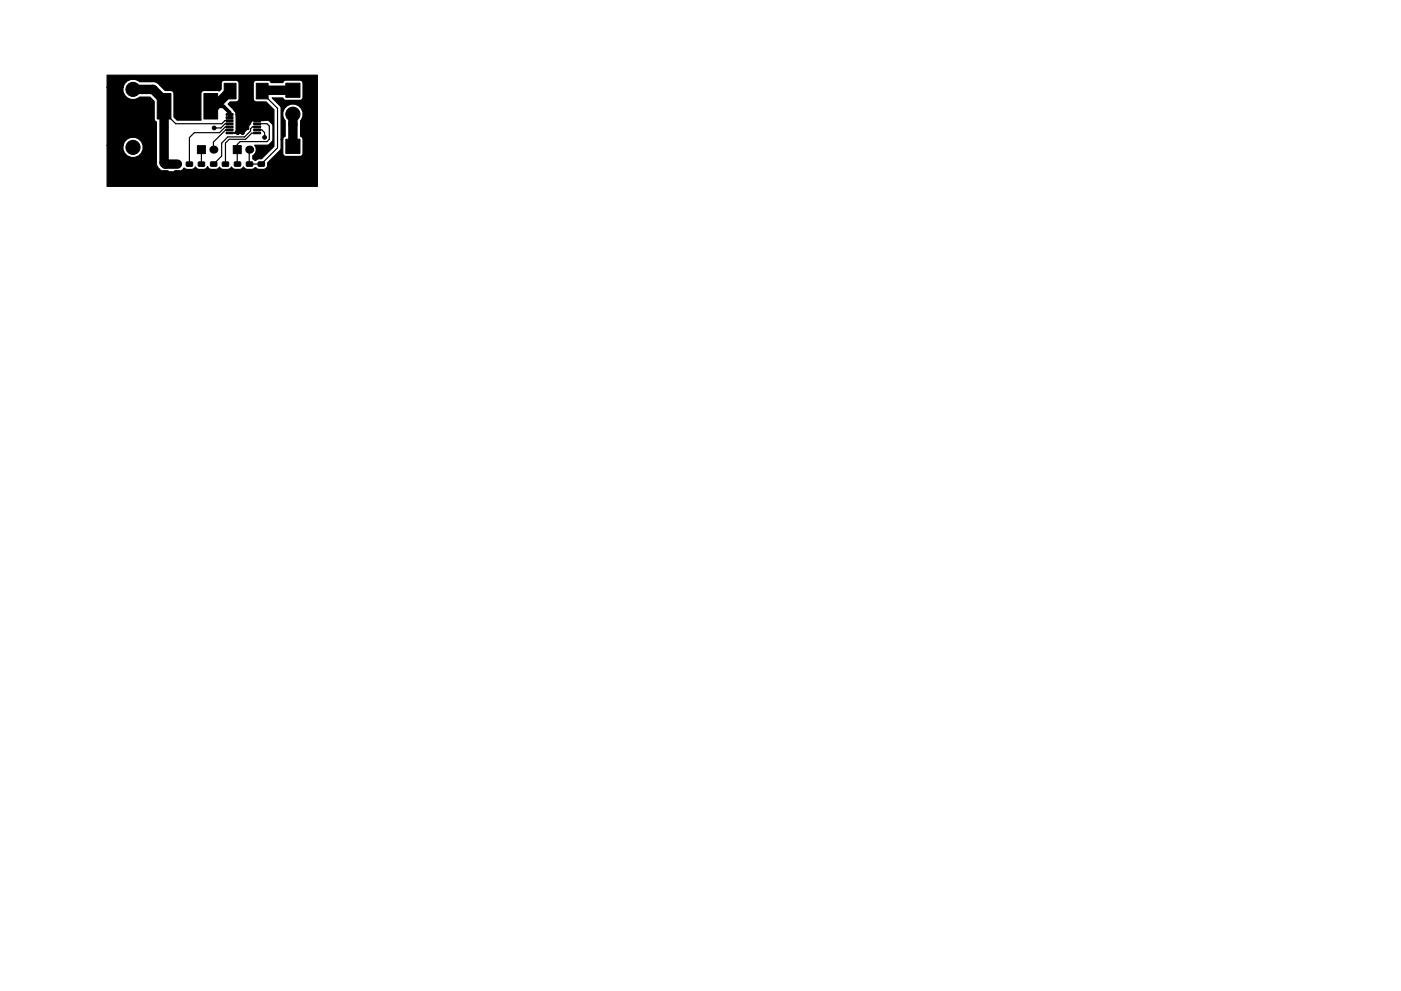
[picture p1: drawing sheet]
<svg xmlns="http://www.w3.org/2000/svg" width="297mm" height="210mm" viewBox="0 0 297 210" stroke-linecap="round" stroke-linejoin="round" font-family="sans-serif">
<g fill="#000" stroke="#000" stroke-width=".21">
<path d="M47.5 17.7h2.5v3.3h-2.5zM54.3 17.7h2.5v3.3h-2.5zM60.6 17.6h3v3h-3zM26.7 22.5h3v3h-3zM26.7 34.8h3v3h-3zM33.3 19.8h2.9v5.4h-2.9zM34.4 34.4h1.3v.8l-1.2 .1zM34.4 36.3l1.3-.1v.9h-1.2zM37 34.4h1.2l.1 .8-1.3 .1zM37 36.3l1.2-.1 .1 .9h-1.3zM39.5 34.4h1.3v.8l-1.2 .1zM39.5 36.3l1.3-.1v.9h-1.2z"/>
<path d="M42.1 34.4h1.2l.1 .8-1.3 .1zM42.1 36.3l1.2-.1 .1 .9h-1.3zM43.2 19.8h2.9v5.4h-2.9zM41.9 30.9h1.7v1.7h-1.7zM44.7 36.3l1.2-.1 .1 .9h-1.3zM44.7 34.4h1.2l.1 .8-1.3 .1zM47.9 24.1h1.5v.4h-1.5zM47.9 24.8h1.5v.3h-1.5zM47.9 25.4h1.5v.4h-1.5zM47.9 26.1h1.5v.3h-1.5zM47.9 26.7h1.5v.4h-1.5zM47.9 27.4h1.5v.3h-1.5z"/>
<path d="M47.9 28h1.5v.4h-1.5zM47.2 36.3l1.2-.1 .1 .9h-1.3zM47.2 34.4h1.2l.1 .8-1.3 .1zM50.4 25h2.4v2.5h-2.4zM49.7 34.4h1.2l.1 .8-1.2 .1zM49.7 36.3l1.2-.1 .1 .9h-1.2zM49.4 30.9h1.8v1.7h-1.8zM52.3 36.3l1.2-.1 .1 .9h-1.3zM52.3 34.4h1.2l.1 .8-1.3 .1zM53.8 28h1.5v.4h-1.5zM53.8 27.4h1.5v.3h-1.5zM53.8 26.7h1.5v.4h-1.5z"/>
<path d="M53.8 26.1h1.5v.3h-1.5zM53.8 25.4h1.5v.4h-1.5zM53.8 24.8h1.5v.3h-1.5zM53.8 24.1h1.5v.4h-1.5zM54.8 36.3l1.2-.1 .1 .9h-1.3zM54.8 34.4h1.2l.1 .8-1.3 .1zM60.6 29.5h3v3h-3z"/>
<circle cx="28.2" cy="19" r="1.5"/>
<circle cx="28.2" cy="31.3" r="1.5"/>
<circle cx="45.4" cy="27.1" r=".4"/>
<circle cx="50.2" cy="23.1" r=".4"/>
<circle cx="50.4" cy="28.1" r=".4"/>
<circle cx="50.4" cy="24.2" r=".4"/>
<circle cx="51.4" cy="28.1" r=".4"/>
<circle cx="51.6" cy="26.3" r=".83"/>
<circle cx="51.6" cy="23.1" r=".4"/>
<circle cx="51.6" cy="24.2" r=".4"/>
<circle cx="52.7" cy="24.2" r=".4"/>
<circle cx="52.9" cy="23.1" r=".4"/>
<circle cx="54.8" cy="23.3" r=".4"/>
<circle cx="56.1" cy="29.1" r=".4"/>
<circle cx="56.4" cy="25.1" r=".4"/>
<circle cx="56.4" cy="23.5" r=".4"/>
<circle cx="62.1" cy="24.2" r="1.5"/>
<circle cx="62.1" cy="36.1" r="1.5"/>
</g>
<g fill="#000">
<circle cx="45.2" cy="31.7" r=".85"/>
<circle cx="52.8" cy="31.7" r=".85"/>
</g>
<g fill="none" stroke="#000" stroke-width=".25">
<path d="M55.6 19.7l3.2 3.3v8.4l-3.4 3.4h-2.6v-3.1M34.8 22.5v1.3l2.4 2.4h9.8l.7-.6h1M42.7 34.8h.1M42.7 31.7v3.1M48.7 26.2h-1l-.9 .9h-1.4M48.7 27.5h-.8l-2.7 2.7v1.5M48.7 26.9h-.9l-1.3 1.2h-5.3l-1 1.1v5.6M51.6 26.3h.1M51.6 26.3l-1.9 1.9h-1M51.6 26.2v.1M54.5 25v.6M54.5 26.2h2.1l.5 .5v2.8l-.5 .5h-5.7l-.6 .6v4.2"/>
<path d="M54.5 27.5h1l.6 .6v1M54.5 26.9h-1l-.4 .4v.5l-1.2 1.2h-3.6l-1.3 1.3v2.8l-1.7 1.7M54.5 28.2h-1.1l-1.3 1.3h-3.5l-.8 .8v4.5M56.4 25.1l-.4 .5h-2.5l-.3 .3"/>
</g>
<path d="M28.2 19h4.3l2.3 2.3v13.3l.3 .2h2.5M48.8 19.3l-3.2 3.2h-.9M62.1 19.1h-6.3l-.2 .2v.4M62.1 24.2v6.8M62.1 30.4h.1" fill="none" stroke="#000" stroke-width="2"/>
<path d="M48.5 24.2v.6M48.9 24.2v.6" fill="none" stroke="#000" stroke-width=".4"/>
<path d="M44.7 22.5h2.7l1.3 1.4v.4" fill="none" stroke="#000" stroke-width=".8"/>
<path d="M22.7 16h44.6v23.5h-44.6v-8.7h3.4a2.18 2.18 0 0 0 2.5 2.6 2.18 2.18 0 0 0 1.4-3.3 2.18 2.18 0 0 0-3.6 0l-.3 .7h-3.4v-12.3h3.4a2.15 2.15 0 0 0 1 2.3 2.15 2.15 0 0 0 2.5-.2h2.2l.9 .9v3.7l.2 .5 .3 .2v8.5a2.1 2.1 0 0 0 2 2.1h2.6l.4-.1 .9-.7a1.74 1.74 0 0 0 2.3-.3 1.58 1.58 0 0 0 2.6-.1 .85 .85 0 0 0 .8 .6h1.3l.4-.5 .2 .3a1.74 1.74 0 0 0 2.4-.3l.2 .3a1.74 1.74 0 0 0 2.3-.3l.2 .3a1.85 1.85 0 0 0 2.3-.1l.2 .1a1.74 1.74 0 0 0 2.4-.3v-.9l2.9-2.8v-2.2h.4v3a.65 .65 0 0 0 .6 .7h3a.65 .65 0 0 0 .6-.7v-3l-.1-.4-.4-.2v-3.3a2.16 2.16 0 0 0-.1-3 2.16 2.16 0 0 0-3 0 2.16 2.16 0 0 0-.1 3v3.3l-.4 .2-.1 .4h-.4v-6.8l-1.9-1.9h2.3l.1 .3 .5 .2h3a.65 .65 0 0 0 .6-.7v-3a.65 .65 0 0 0-.6-.6h-3l-.5 .2-.1 .3h-2.5l-.2-.3-.5-.2h-2.5a.65 .65 0 0 0-.6 .7v3.3a.65 .65 0 0 0 .6 .6h2.1l1.7 1.7v7.8l-2.6 2.6a1.1 1.1 0 0 0-1.3 .4l-.6-.4v-.7a1.44 1.44 0 0 0 .4-2.2h2.6a1.89 1.89 0 0 0 1.3-1.2v-2.9l-.3-.5-.7-.7-3.1-.1a.68 .68 0 0 0-.7 .9 1.41 1.41 0 0 0-.7 1.1l-.9 .9h-1.8a1.19 1.19 0 0 0 .4-1.2v-2.3a1.74 1.74 0 0 0-.8-1.7l-.9-1 .4-.5h1.2a.65 .65 0 0 0 .7-.6v-3.3a.65 .65 0 0 0-.7-.7h-2.5a.65 .65 0 0 0-.6 .7v1.2l-.4 .4-3.3-.1a.65 .65 0 0 0-.6 .6v5.7h-5l-.7-.7v-5a.65 .65 0 0 0-.7-.6h-1.2a4.1 4.1 0 0 0-2.4-1.9h-3a2.14 2.14 0 0 0-3.5 1.2h-3.4z" fill="#000" stroke="#000" stroke-width=".25"/>
</svg>
